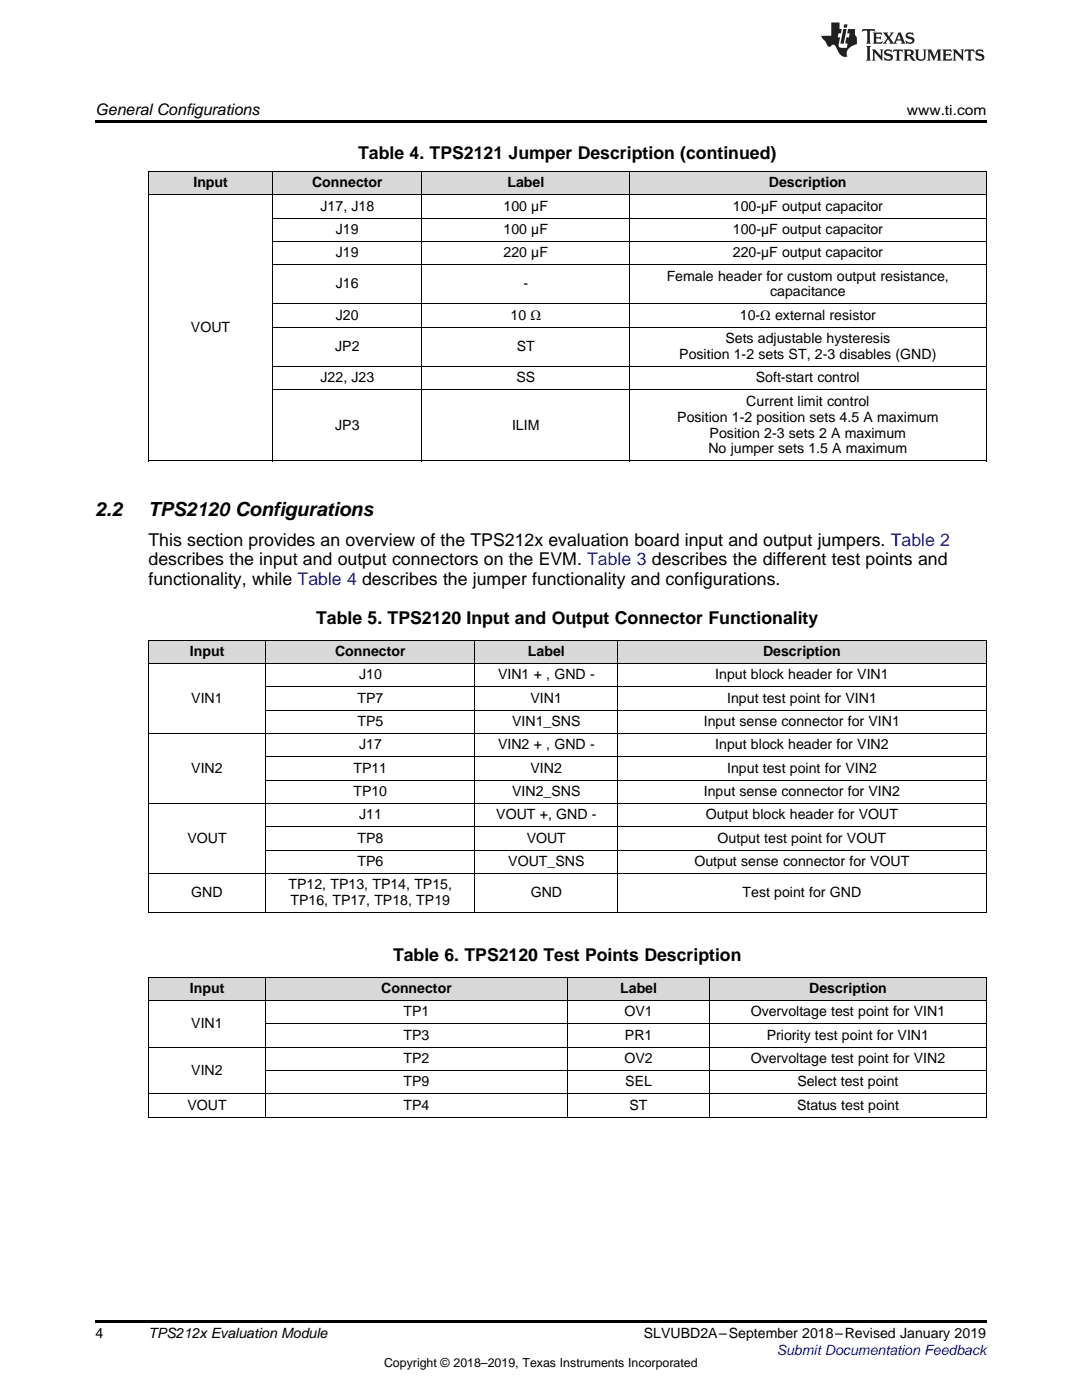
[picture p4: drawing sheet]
<svg xmlns="http://www.w3.org/2000/svg" width="216mm" height="279mm" viewBox="0 0 216 279" stroke-linecap="round" stroke-linejoin="round" font-family="sans-serif">
<defs><g id="words">
<g font-size="3.9">
<text x="19" y="103">2.2</text>
<text x="29.6" y="103">TPS2120 Configurations</text>
</g>
<g font-size="3.5">
<text x="71.5" y="31.8">Table 4. TPS2121 Jumper Description (continued)</text>
<text x="29.6" y="109">This section provides an overview of the TPS212x evaluation board input and output jumpers. Table 2</text>
<text x="29.6" y="112.9">describes the input and output connectors on the EVM. Table 3 describes the different test points and</text>
<text x="29.6" y="116.7">functionality, while Table 4 describes the jumper functionality and configurations.</text>
<text x="63.1" y="124.5">Table 5. TPS2120 Input and Output Connector Functionality</text>
<text x="78.4" y="191.7">Table 6. TPS2120 Test Points Description</text>
</g>
<text font-size="3.2" x="19" y="23">General Configurations</text>
<g font-size="2.8">
<text x="181" y="23">www.ti.com</text>
<text x="38.6" y="37.4">Input</text>
<text x="62.3" y="37.4">Connector</text>
<text x="101.2" y="37.4">Label</text>
<text x="153.4" y="37.4">Description</text>
<text x="64" y="42">J17, J18</text>
<text x="67" y="46.7">J19</text>
<text x="100.5" y="42">100 µF</text>
<text x="100.5" y="46.7">100 µF</text>
<text x="146.2" y="42">100-µF output capacitor</text>
<text x="146.2" y="46.7">100-µF output capacitor</text>
<text x="67" y="51.3">J19</text>
<text x="100.5" y="51.3">220 µF</text>
<text x="146.2" y="51.3">220-µF output capacitor</text>
<text x="67" y="57.6">J16</text>
<text x="104.5" y="57.6">-</text>
<text x="133" y="56">Female header for custom output resistance,</text>
<text x="153.7" y="59.2">capacitance</text>
<text x="67" y="63.8">J20</text>
<text x="101.9" y="63.8">10 Ω</text>
<text x="147.6" y="63.8">10-Ω external resistor</text>
<text x="38.1" y="66.3">VOUT</text>
<text x="66.9" y="70.1">JP2</text>
<text x="103.1" y="70.1">ST</text>
<text x="135.5" y="71.6">Position 1-2 sets ST, 2-3 disables (GND)</text>
<text x="144.7" y="68.5">Sets adjustable hysteresis</text>
<text x="64" y="76.3">J22, J23</text>
<text x="103" y="76.3">SS</text>
<text x="150.8" y="76.3">Soft-start control</text>
<text x="148.9" y="81">Current limit control</text>
<text x="66.9" y="85.7">JP3</text>
<text x="102.2" y="85.7">ILIM</text>
<text x="135.1" y="84.1">Position 1-2 position sets 4.5 A maximum</text>
<text x="141.6" y="87.3">Position 2-3 sets 2 A maximum</text>
<text x="141.4" y="90.5">No jumper sets 1.5 A maximum</text>
<text x="37.9" y="130.9">Input</text>
<text x="66.9" y="130.9">Connector</text>
<text x="105.3" y="130.9">Label</text>
<text x="152.3" y="130.9">Description</text>
<text x="71.6" y="135.6">J10</text>
<text x="99.4" y="135.6">VIN1 + , GND -</text>
<text x="142.7" y="135.6">Input block header for VIN1</text>
<text x="38.2" y="140.2">VIN1</text>
<text x="71.3" y="140.2">TP7</text>
<text x="105.9" y="140.2">VIN1</text>
<text x="145.1" y="140.2">Input test point for VIN1</text>
<text x="71.3" y="144.9">TP5</text>
<text x="71.6" y="149.5">J17</text>
<text x="99.4" y="149.5">VIN2 + , GND -</text>
<text x="102.2" y="144.9">VIN1_SNS</text>
<text x="140.4" y="144.9">Input sense connector for VIN1</text>
<text x="142.7" y="149.5">Input block header for VIN2</text>
<text x="38.2" y="154.2">VIN2</text>
<text x="70.5" y="154.2">TP11</text>
<text x="105.9" y="154.2">VIN2</text>
<text x="145.1" y="154.2">Input test point for VIN2</text>
<text x="70.5" y="158.9">TP10</text>
<text x="102.2" y="158.9">VIN2_SNS</text>
<text x="140.4" y="158.9">Input sense connector for VIN2</text>
<text x="71.6" y="163.5">J11</text>
<text x="99" y="163.5">VOUT +, GND -</text>
<text x="140.9" y="163.5">Output block header for VOUT</text>
<text x="37.4" y="168.2">VOUT</text>
<text x="71.3" y="168.2">TP8</text>
<text x="71.3" y="172.8">TP6</text>
<text x="101.4" y="172.8">VOUT_SNS</text>
<text x="105.1" y="168.2">VOUT</text>
<text x="138.6" y="172.8">Output sense connector for VOUT</text>
<text x="143.2" y="168.2">Output test point for VOUT</text>
<text x="38.2" y="179.1">GND</text>
<text x="57.6" y="177.5">TP12, TP13, TP14, TP15,</text>
<text x="105.9" y="179.1">GND</text>
<text x="148.2" y="179.1">Test point for GND</text>
<text x="58" y="180.7">TP16, TP17, TP18, TP19</text>
<text x="37.9" y="198.2">Input</text>
<text x="76.1" y="198.2">Connector</text>
<text x="80.5" y="202.8">TP1</text>
<text x="123.8" y="198.2">Label</text>
<text x="124.6" y="202.8">OV1</text>
<text x="149.8" y="202.8">Overvoltage test point for VIN1</text>
<text x="161.5" y="198.2">Description</text>
<text x="38.2" y="205.1">VIN1</text>
<text x="80.5" y="207.5">TP3</text>
<text x="124.7" y="207.5">PR1</text>
<text x="153" y="207.5">Priority test point for VIN1</text>
<text x="38.2" y="214.5">VIN2</text>
<text x="80.5" y="212.1">TP2</text>
<text x="124.6" y="212.1">OV2</text>
<text x="149.8" y="212.1">Overvoltage test point for VIN2</text>
<text x="37.4" y="221.4">VOUT</text>
<text x="80.5" y="216.8">TP9</text>
<text x="80.5" y="221.4">TP4</text>
<text x="124.8" y="216.8">SEL</text>
<text x="125.6" y="221.4">ST</text>
<text x="159" y="221.4">Status test point</text>
<text x="159.1" y="216.8">Select test point</text>
<text x="19" y="267">4</text>
<text x="29.6" y="267.1">TPS212x Evaluation Module</text>
<text x="128.5" y="267.1">SLVUBD2A–September 2018–Revised January 2019</text>
</g>
<text font-size="2.8" fill="#00f" x="155" y="270.4">Submit Documentation Feedback</text>
<text font-size="2.5" x="76.6" y="272.7">Copyright © 2018–2019, Texas Instruments Incorporated</text>
</g></defs>
<g fill="#d8d8d8">
<path d="M29.6 195.1h23.4v4.6h-23.4z"/>
<path d="M53 195.1h60.2v4.6h-60.2z"/>
<path d="M113.2 195.1h28.4v4.6h-28.4z"/>
<path d="M141.6 195.1h55.2v4.6h-55.2z"/>
<path d="M29.6 127.8h23.4v4.7h-23.4z"/>
<path d="M53 127.8h41.8v4.7h-41.8z"/>
<path d="M94.8 127.8h28.5v4.7h-28.5z"/>
<path d="M123.3 127.8h73.5v4.7h-73.5z"/>
<path d="M29.6 34.3h24.8v4.6h-24.8z"/>
<path d="M54.4 34.3h29.8v4.6h-29.8z"/>
<path d="M84.2 34.3h41.4v4.6h-41.4z"/>
<path d="M125.6 34.3h71.2v4.6h-71.2z"/>
</g>
<path d="M19 24h177.8v.6h-177.8zM19 263.5h177.8v.6h-177.8z" fill="#000"/>
<g fill="none" stroke="#000" stroke-width=".2">
<path d="M29.6 38.9h167.2M29.6 34.2h167.2M29.7 34.3v57.7M54.4 34.3v57.7M84.2 34.3v57.7M125.6 34.3v57.7M196.8 34.3v57.7M54.4 52.8h142.4M54.4 48.2h142.4M54.4 43.5h142.4M54.4 77.8h142.4M54.4 73.1h142.4"/>
<path d="M54.4 65.3h142.4M54.4 60.7h142.4M29.6 92h167.2M29.6 132.4h167.2M29.6 127.8h167.2M29.7 127.8v54.4M53 127.8v54.4M53 137.1h143.8M94.8 127.8v54.4M123.2 127.8v54.4M196.8 127.8v54.4M29.6 146.4h167.2"/>
<path d="M53 155.7h143.8M53 151h143.8M53 141.7h143.8M29.6 174.3h167.2M29.6 160.4h167.2M53 169.7h143.8M53 165h143.8M29.6 199.7h167.2M29.6 195h167.2M29.6 182.2h167.2M29.7 195.1v27.9M53 195.1v27.9"/>
<path d="M113.2 195.1v27.9M141.6 195.1v27.9M196.8 195.1v27.9M29.6 218.3h167.2M29.6 209h167.2M53 213.6h143.8M53 204.3h143.8M29.6 222.9h167.2"/>
</g>
<g fill="#231f20">
<path d="M172.1 5.8l-.1 .6 .5-.3h.5v.2v2.1l-.2 .3h1l-.2-.3v-2.1v-.2h.6l.4 .3-.1-.6zM174.1 6.5l.3 .4v1.5l-.3 .3h1.9l.1-.5a1.04 1.04 0 0 1-1.3 .1v-.6h.6l.4 .2v-.7l-.4 .2h-.6l.1-.6h.7l.4 .2-.1-.5zM176.1 6.5l.9 1.1-.9 1.1h.8l-.1-.2 .4-.7 .4 .7-.2 .2h1.6l-.2-.2 .1-.4h.9l.2 .4-.2 .2h.9l-.2-.3-.8-1.9h-.5l-.9 2.1-.7-1.1 .8-1h-.8l.1 .3-.3 .5-.4-.6 .2-.2zM179.4 6.9l.3 .9h-.7zM180.9 6.6a.63 .63 0 0 0-.2 .7 .63 .63 0 0 0 .6 .4l.6 .2 .1 .2a.75 .75 0 0 1-.7 .4 .75 .75 0 0 1-.6-.5l.1 .7 .2-.1a1.11 1.11 0 0 0 1.5-.5 1.13 1.13 0 0 0-1.3-.9l-.1-.3a1.04 1.04 0 0 1 1.2 .2l-.1-.6-.2 .1-.5-.1zM172.8 9.2l.3 .3v2.2l-.3 .4h1l-.2-.4v-2.2l.2-.3zM174 9.9l.2 .3v1.5l-.2 .4h.7l-.2-.4v-1.3l1.6 1.7v-1.9l.2-.3h-.7l.2 .3v.9l-1.2-1.2zM176.6 10a.62 .62 0 0 0-.2 .7 .62 .62 0 0 0 .6 .4l.6 .2 .1 .2a.76 .76 0 0 1-.7 .4 .76 .76 0 0 1-.6-.5l.1 .7 .1-.1a1.11 1.11 0 0 0 1.6-.6 1.13 1.13 0 0 0-1.3-.8l-.1-.3a1.04 1.04 0 0 1 1.2 .1l-.1-.5-.2 .1-.5-.2zM178.3 9.9l-.1 .6a.61 .61 0 0 1 .7-.3v1.5l-.2 .4h1l-.3-.4v-1.5a.63 .63 0 0 1 .8 .3l-.1-.6zM180.3 9.9l.2 .3v1.5l-.2 .4h.9l-.2-.2v-.7l.6 .2a.76 .76 0 0 0 1.1 .6l-1-.9a.58 .58 0 0 0 .6-.6 .58 .58 0 0 0-.5-.6zM181 10.2l.1-.1a.45 .45 0 0 1 .6 .1 .45 .45 0 0 1 .1 .5l-.8 .2zM182.5 9.9l.2 .2a2.17 2.17 0 0 0 .4 1.9 .99 .99 0 0 0 1.6-.7v-1.1l.2-.3h-.8l.2 .2a1.92 1.92 0 0 1-.2 1.7 .6 .6 0 0 1-.9-.5v-1.1l.2-.3zM185 9.9l.2 .3v1.5l-.2 .4h.7l-.2-.4v-1.4l.8 1.8 .8-1.8v1.4l-.2 .4h1l-.3-.4v-1.5l.3-.3h-.8l-.7 1.4-.6-1.4zM188 9.9l.2 .3v1.5l-.2 .4h1.8l.2-.6a1.04 1.04 0 0 1-1.3 .2v-.6h.6l.4 .1v-.6l-.4 .2h-.6l.1-.6h.7l.4 .2-.1-.5zM190.1 9.9l.2 .3v1.5l-.2 .4h.7l-.2-.4v-1.3l1.6 1.7v-1.9l.2-.3h-.7l.2 .3v.9l-1.1-1.2zM192.6 9.9l-.1 .6a.61 .61 0 0 1 .7-.3v1.5l-.2 .4h.9l-.2-.4v-1.5a.63 .63 0 0 1 .8 .3l-.2-.6zM194.9 10a.62 .62 0 0 0-.2 .7 .62 .62 0 0 0 .6 .4l.5 .2 .2 .2a.76 .76 0 0 1-.7 .4 .76 .76 0 0 1-.7-.5l.2 .7 .1-.1a1.11 1.11 0 0 0 1.5-.6 1.13 1.13 0 0 0-1.2-.8l-.1-.3a1.04 1.04 0 0 1 1.2 .1l-.2-.5-.2 .1-.5-.2z"/>
<path d="M165.9 4.5v2.6h-2l.1 .4 .8 .9a.91 .91 0 0 0 .9 .9 .56 .56 0 0 1 .5-.4 .56 .56 0 0 1 .5 .3l.4 .8a1.53 1.53 0 0 0 2 1.3 1.54 1.54 0 0 1 1-2.1l.9-.4-.1-1.4a1.52 1.52 0 0 1-.3-1.6h-1.4l-.2 .9h.5l-.1 .8h-.5l-.2 .9v.2l.4 .1-.1 .9a1.93 1.93 0 0 1-1.7-.3l.3-1.8h-.4l.1-.8h.5l.2-.9h-.5v-1.3zM168.3 5.8l-.6 2.9h.7l.5-2.9zM168.4 4.9l-.1 .6h.7l.1-.6z"/>
</g>
<use href="#words"/>
</svg>
